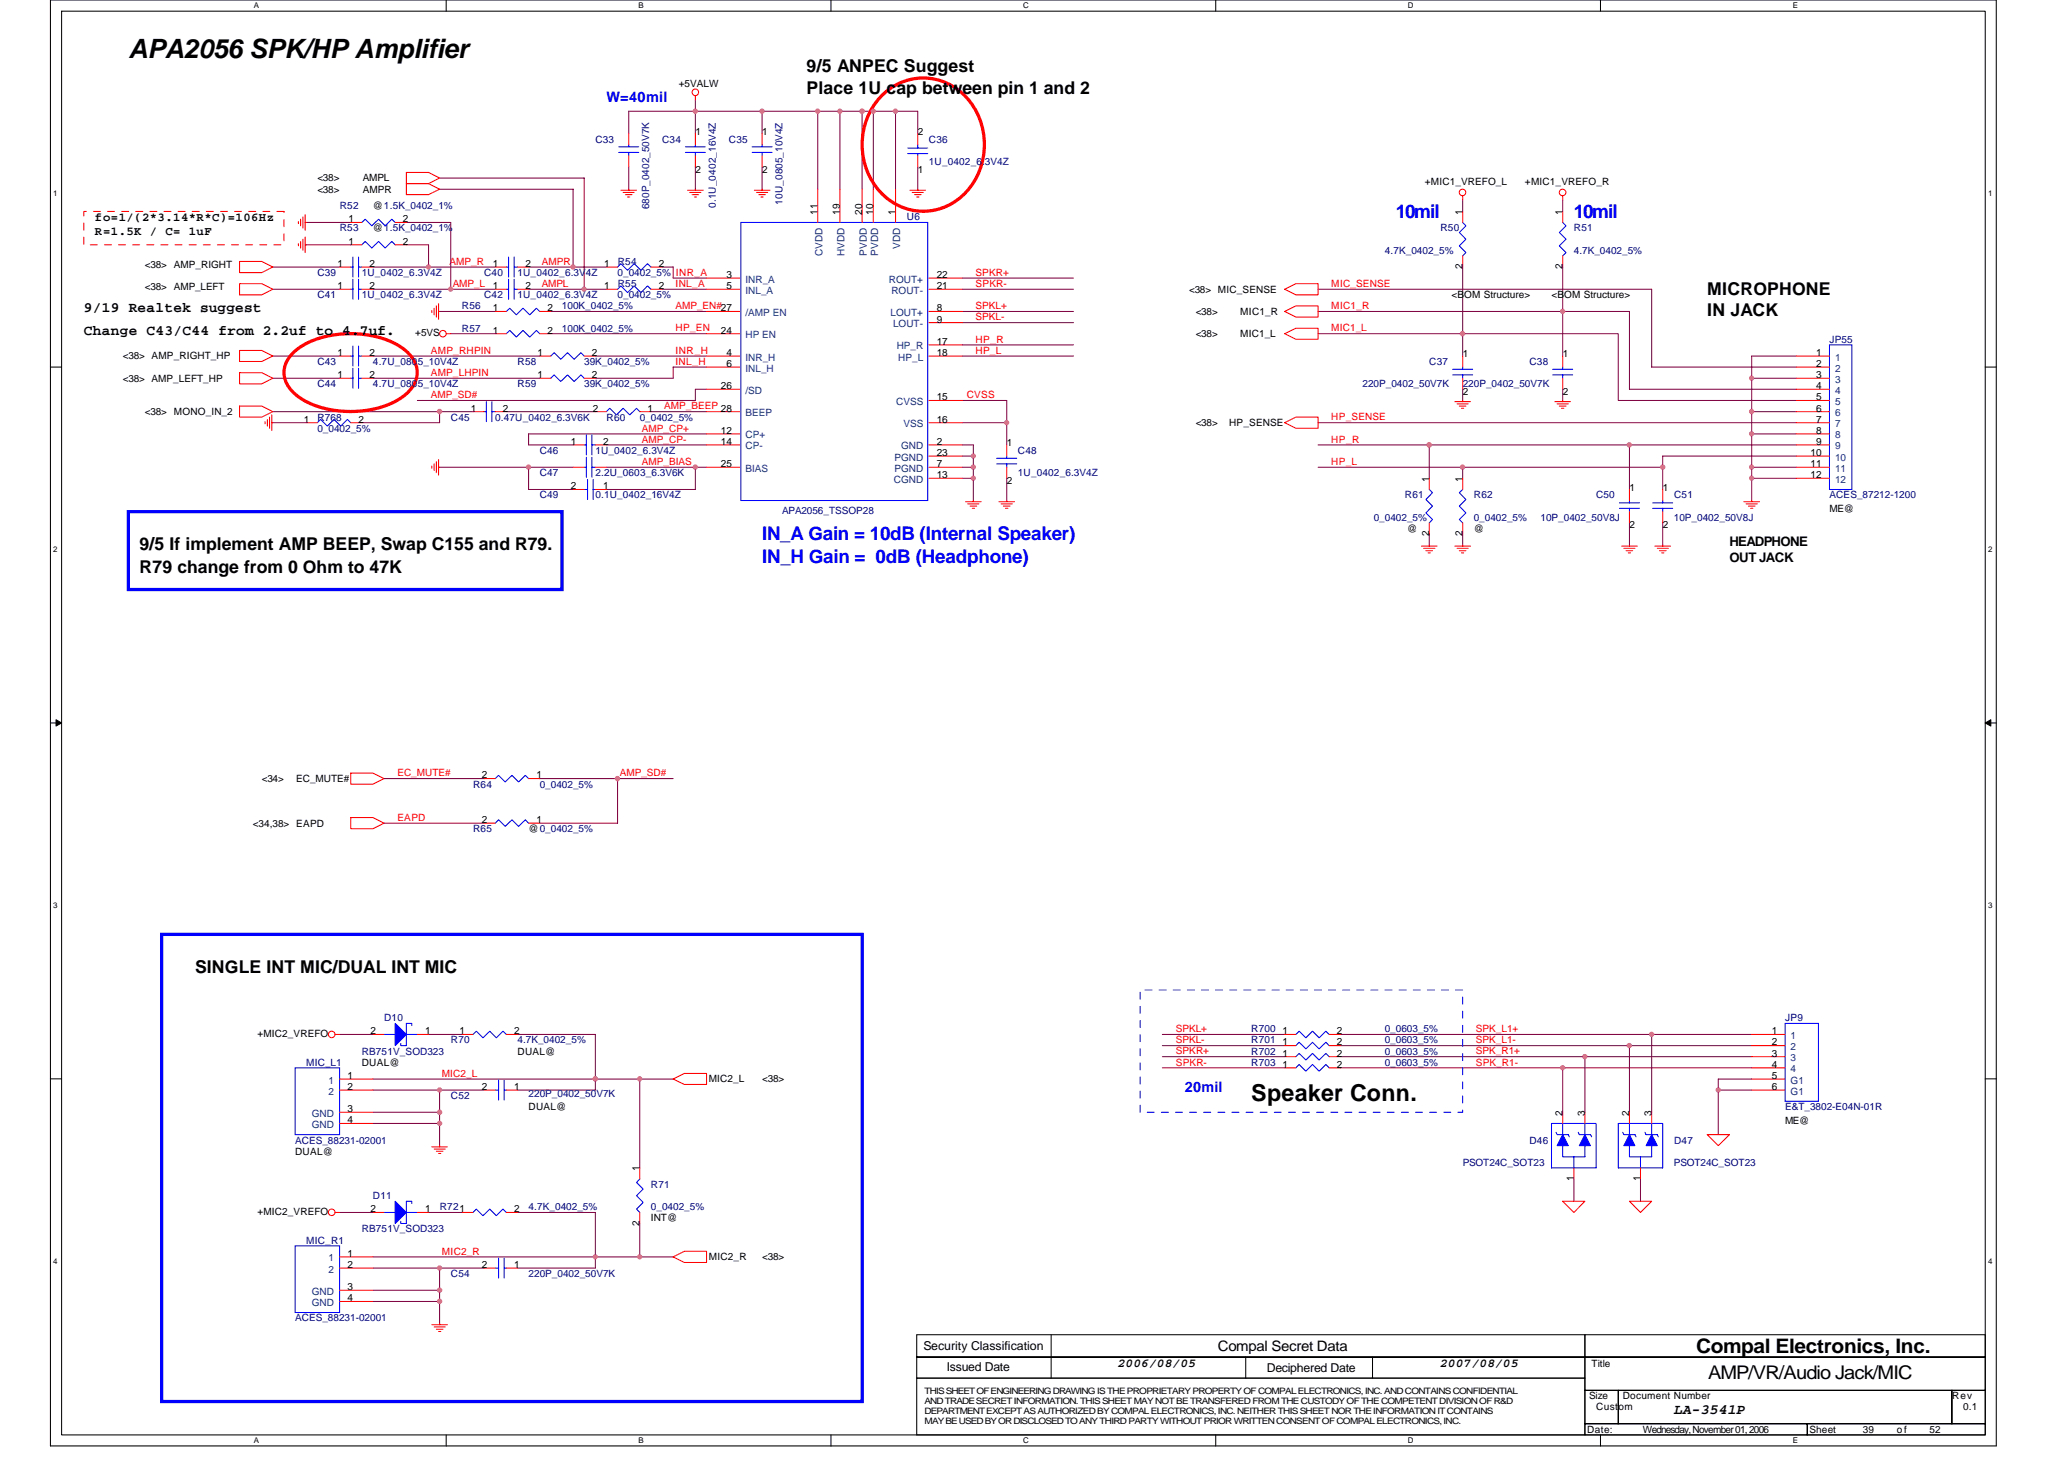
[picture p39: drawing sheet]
<svg xmlns="http://www.w3.org/2000/svg" width="297mm" height="210mm" viewBox="0 0 297 210" stroke-linecap="round" stroke-linejoin="round" font-family="sans-serif">
<defs><g id="words">
<text font-size="3.8" x="18.5" y="8.3">APA2056 SPK/HP Amplifier</text>
<text font-size="3.3" x="180.1" y="158.3">Speaker Conn.</text>
<text font-size="2.9" x="244.1" y="194.7">Compal Electronics, Inc.</text>
<g font-size="2.7" fill="#00f">
<text x="200.9" y="31.3">10mil</text>
<text x="226.5" y="31.3">10mil</text>
<text x="109.7" y="77.7">IN_A Gain = 10dB (Internal Speaker)</text>
<text x="109.7" y="81">IN_H Gain = 0dB (Headphone)</text>
</g>
<text font-size="2.7" x="245.8" y="198.5">AMP/VR/Audio Jack/MIC</text>
<g font-size="2.5">
<text x="116.1" y="10.4">9/5 ANPEC Suggest</text>
<text x="116.1" y="13.6">Place 1U cap between pin 1 and 2</text>
<text x="245.7" y="42.4">MICROPHONE</text>
<text x="245.7" y="45.4">IN JACK</text>
<text x="20.1" y="79.2">9/5 If implement AMP BEEP, Swap C155 and R79.</text>
<text x="20.1" y="82.4">R79 change from 0 Ohm to 47K</text>
<text x="28.1" y="140">SINGLE INT MIC/DUAL INT MIC</text>
</g>
<g font-size="2.1" fill="#00f">
<text x="87.3" y="14.7">W=40mil</text>
<text x="170.5" y="157.2">20mil</text>
</g>
<g font-size="2.1">
<text x="12.1" y="45">9/19 Realtek suggest</text>
<text x="12.1" y="48.2">Change C43/C44 from 2.2uf to 4.7uf.</text>
<text x="175.3" y="194.4">Compal Secret Data</text>
<text x="240.9" y="203.4">LA-3541P</text>
</g>
<g font-size="1.9">
<text x="248.9" y="78.6">HEADPHONE</text>
<text x="248.9" y="80.8">OUT JACK</text>
</g>
<g font-size="1.8">
<text x="13.7" y="31.8">fo=1/(2*3.14*R*C)=106Hz</text>
<text x="13.7" y="33.8">R=1.5K / C= 1uF</text>
<text x="132.9" y="194.2">Security Classification</text>
<text x="136.2" y="197.3">Issued Date</text>
<text x="160.9" y="196.7">2006/08/05</text>
<text x="182.3" y="197.4">Deciphered Date</text>
<text x="207.3" y="196.7">2007/08/05</text>
</g>
<g font-size="1.4">
<text x="97.7" y="12.5">+5VALW</text>
<text x="100.1" y="19.4">1</text>
<text x="109.7" y="19.4">1</text>
<text x="132.1" y="19.4">2</text>
<text x="45.7" y="27.7">&lt;38&gt;</text>
<text x="45.7" y="26.1">&lt;38&gt;</text>
<text x="52.2" y="27.7">AMPR</text>
<text x="52.2" y="26.1">AMPL</text>
<text x="100.1" y="24.8">2</text>
<text x="109.7" y="24.8">2</text>
<text x="132.1" y="24.8">1</text>
<text x="205.1" y="26.6">+MIC1_VREFO_L</text>
<text x="219.5" y="26.6">+MIC1_VREFO_R</text>
<text x="50.1" y="35.2">1</text>
<text x="50.1" y="32">1</text>
<text x="53.7" y="33.3">@1.5K_0402_1%</text>
<text x="53.7" y="30.1">@1.5K_0402_1%</text>
<text x="58" y="35.2">2</text>
<text x="58" y="32">2</text>
<text x="117.7" y="30.9" transform="rotate(-90 117.7 30.9)">11</text>
<text x="120.9" y="30.9" transform="rotate(-90 120.9 30.9)">19</text>
<text x="124.1" y="30.9" transform="rotate(-90 124.1 30.9)">20</text>
<text x="125.7" y="30.9" transform="rotate(-90 125.7 30.9)">10</text>
<text x="128.9" y="30.9" transform="rotate(-90 128.9 30.9)">1</text>
<text x="210.5" y="30.9" transform="rotate(-90 210.5 30.9)">1</text>
<text x="224.9" y="30.9" transform="rotate(-90 224.9 30.9)">1</text>
<text x="20.9" y="38.6">&lt;38&gt; AMP_RIGHT</text>
<text x="20.9" y="41.8">&lt;38&gt; AMP_LEFT</text>
<text x="48.6" y="41.6">1</text>
<text x="48.6" y="38.4">1</text>
<text x="53.2" y="41.6">2</text>
<text x="53.2" y="38.4">2</text>
<text x="70.9" y="38.4">1</text>
<text x="70.9" y="41.6">1</text>
<text x="75.6" y="38.4">2</text>
<text x="75.6" y="41.6">2</text>
<text x="86.9" y="38.4">1</text>
<text x="86.9" y="41.6">1</text>
<text x="94.8" y="38.4">2</text>
<text x="94.8" y="41.6">2</text>
<text x="104.6" y="40">3</text>
<text x="104.6" y="41.6">5</text>
<text x="134.8" y="41.6">21</text>
<text x="134.8" y="40">22</text>
<text x="210.5" y="38.7" transform="rotate(-90 210.5 38.7)">2</text>
<text x="224.9" y="38.7" transform="rotate(-90 224.9 38.7)">2</text>
<text x="70.9" y="44.8">1</text>
<text x="70.9" y="48">1</text>
<text x="78.8" y="44.8">2</text>
<text x="78.8" y="48">2</text>
<text x="103.8" y="48">24</text>
<text x="134.8" y="44.8">8</text>
<text x="134.8" y="46.4">9</text>
<text x="171.1" y="42.1">&lt;38&gt; MIC_SENSE</text>
<text x="172.1" y="45.3">&lt;38&gt;</text>
<text x="178.5" y="45.3">MIC1_R</text>
<text x="208.9" y="42.9">&lt;BOM Structure&gt;</text>
<text x="223.3" y="42.9">&lt;BOM Structure&gt;</text>
<text x="17.7" y="51.7">&lt;38&gt; AMP_RIGHT_HP</text>
<text x="48.6" y="51.2">1</text>
<text x="53.2" y="51.2">2</text>
<text x="59.8" y="48.3">+5VS</text>
<text x="77.3" y="51.2">1</text>
<text x="85.2" y="51.2">2</text>
<text x="104.6" y="51.2">4</text>
<text x="104.6" y="52.8">6</text>
<text x="134.8" y="51.2">18</text>
<text x="134.8" y="49.6">17</text>
<text x="172.1" y="48.5">&lt;38&gt;</text>
<text x="178.5" y="48.5">MIC1_L</text>
<text x="210.5" y="51.4">1</text>
<text x="224.9" y="51.4">1</text>
<text x="261.4" y="51.2">1</text>
<text x="261.4" y="52.8">2</text>
<text x="17.7" y="54.9">&lt;38&gt; AMP_LEFT_HP</text>
<text x="20.9" y="59.7">&lt;38&gt; MONO_IN_2</text>
<text x="48.6" y="54.4">1</text>
<text x="53.2" y="54.4">2</text>
<text x="67.8" y="59.2">1</text>
<text x="72.4" y="59.2">2</text>
<text x="77.3" y="54.4">1</text>
<text x="85.2" y="54.4">2</text>
<text x="85.3" y="59.2">2</text>
<text x="93.2" y="59.2">1</text>
<text x="103.8" y="56">26</text>
<text x="134.8" y="57.6">15</text>
<text x="210.5" y="56.8">2</text>
<text x="224.9" y="56.8">2</text>
<text x="261.4" y="54.4">3</text>
<text x="261.4" y="56">4</text>
<text x="261.4" y="57.6">5</text>
<text x="261.4" y="59.2">6</text>
<text x="43.7" y="60.8">1</text>
<text x="51.6" y="60.8">2</text>
<text x="82.1" y="64">1</text>
<text x="86.8" y="64">2</text>
<text x="103.8" y="62.4">12</text>
<text x="103.8" y="64">14</text>
<text x="134.8" y="60.8">16</text>
<text x="134.8" y="65.6">23</text>
<text x="134.8" y="64">2</text>
<text x="144.9" y="64.2">1</text>
<text x="172.1" y="61.3">&lt;38&gt;</text>
<text x="176.9" y="61.3">HP_SENSE</text>
<text x="260.6" y="65.6">10</text>
<text x="261.4" y="60.8">7</text>
<text x="261.4" y="62.4">8</text>
<text x="261.4" y="64">9</text>
<text x="82.1" y="70.4">2</text>
<text x="86.8" y="70.4">1</text>
<text x="103.8" y="67.2">25</text>
<text x="134.8" y="67.2">7</text>
<text x="134.8" y="68.8">13</text>
<text x="144.9" y="69.6">2</text>
<text x="205.7" y="69.3" transform="rotate(-90 205.7 69.3)">1</text>
<text x="210.5" y="69.3" transform="rotate(-90 210.5 69.3)">1</text>
<text x="234.5" y="70.6">1</text>
<text x="239.3" y="70.6">1</text>
<text x="260.6" y="67.2">11</text>
<text x="260.6" y="68.8">12</text>
<text x="202.5" y="76.5">@</text>
<text x="205.7" y="77.2" transform="rotate(-90 205.7 77.2)">2</text>
<text x="210.5" y="77.2" transform="rotate(-90 210.5 77.2)">2</text>
<text x="212.1" y="76.5">@</text>
<text x="234.5" y="76">2</text>
<text x="239.3" y="76">2</text>
<text x="263.3" y="73.6">ME@</text>
<text x="37.7" y="112.5">&lt;34&gt;</text>
<text x="42.6" y="112.5">EC_MUTE#</text>
<text x="69.3" y="112">2</text>
<text x="77.2" y="112">1</text>
<text x="36.4" y="118.9">&lt;34,38&gt; EAPD</text>
<text x="69.3" y="118.4">2</text>
<text x="76.1" y="119.7">@0_0402_5%</text>
<text x="77.2" y="118.4">1</text>
<text x="37" y="149.2">+MIC2_VREFO</text>
<text x="53.3" y="148.8">2</text>
<text x="61.2" y="148.8">1</text>
<text x="66.1" y="148.8">1</text>
<text x="74" y="148.8">2</text>
<text x="184.6" y="148.8">1</text>
<text x="192.4" y="148.8">2</text>
<text x="255" y="148.8">1</text>
<text x="50" y="155.2">1</text>
<text x="52.1" y="153.3">DUAL@</text>
<text x="74.5" y="151.7">DUAL@</text>
<text x="102" y="155.7">MIC2_L</text>
<text x="109.7" y="155.7">&lt;38&gt;</text>
<text x="184.6" y="153.6">1</text>
<text x="184.6" y="150.4">1</text>
<text x="184.6" y="152">1</text>
<text x="192.4" y="153.6">2</text>
<text x="192.4" y="150.4">2</text>
<text x="192.4" y="152">2</text>
<text x="255" y="150.4">2</text>
<text x="255" y="152">3</text>
<text x="255" y="153.6">4</text>
<text x="255" y="155.2">5</text>
<text x="50" y="156.8">2</text>
<text x="50" y="160">3</text>
<text x="50" y="161.6">4</text>
<text x="69.3" y="156.8">2</text>
<text x="74" y="156.8">1</text>
<text x="76.1" y="159.7">DUAL@</text>
<text x="224.9" y="160.5" transform="rotate(-90 224.9 160.5)">2</text>
<text x="228.1" y="160.5" transform="rotate(-90 228.1 160.5)">3</text>
<text x="234.5" y="160.5" transform="rotate(-90 234.5 160.5)">2</text>
<text x="237.7" y="160.5" transform="rotate(-90 237.7 160.5)">3</text>
<text x="255" y="156.8">6</text>
<text x="256.9" y="161.6">ME@</text>
<text x="42.5" y="166.1">DUAL@</text>
<text x="92.1" y="168.5" transform="rotate(-90 92.1 168.5)">1</text>
<text x="226.5" y="169.9" transform="rotate(-90 226.5 169.9)">1</text>
<text x="236.1" y="169.9" transform="rotate(-90 236.1 169.9)">1</text>
<text x="37" y="174.8">+MIC2_VREFO</text>
<text x="53.3" y="174.4">2</text>
<text x="61.2" y="174.4">1</text>
<text x="74" y="174.4">2</text>
<text x="92.1" y="176.4" transform="rotate(-90 92.1 176.4)">2</text>
<text x="93.7" y="175.7">INT@</text>
<text x="50" y="180.8">1</text>
<text x="50" y="182.4">2</text>
<text x="50" y="185.6">3</text>
<text x="69.3" y="182.4">2</text>
<text x="74" y="182.4">1</text>
<text x="102" y="181.3">MIC2_R</text>
<text x="109.7" y="181.3">&lt;38&gt;</text>
<text x="50" y="187.2">4</text>
<text x="229.1" y="196.7">Title</text>
<text x="228.7" y="201.3">Size</text>
<text x="229.7" y="202.9">Custom</text>
<text x="233.5" y="201.3">Document Number</text>
<text x="281" y="201.3">Rev</text>
<text x="282.5" y="202.9">0.1</text>
<text x="228.4" y="206.1">Date:</text>
<text x="236.4" y="206.1">Wednesday, November 01,2006</text>
<text x="260.4" y="206.1">Sheet</text>
<text x="268.1" y="206.1">39</text>
<text x="273" y="206.1">of</text>
<text x="277.7" y="206.1">52</text>
</g>
<g font-size="1.4" fill="#000080">
<text x="85.7" y="20.5">C33</text>
<text x="95.3" y="20.5">C34</text>
<text x="104.9" y="20.5">C35</text>
<text x="133.7" y="20.5">C36</text>
<text x="133.7" y="23.7">1U_0402_6.3V4Z</text>
<text x="103" y="29.9" transform="rotate(-90 103 29.9)">0.1U_0402_16V4Z</text>
<text x="112.6" y="29.4" transform="rotate(-90 112.6 29.4)">10U_0805_10V4Z</text>
<text x="48.9" y="33.3">R53</text>
<text x="48.9" y="30.1">R52</text>
<text x="93.4" y="30.1" transform="rotate(-90 93.4 30.1)">680P_0402_50V7K</text>
<text x="130.5" y="31.7">U6</text>
<text x="207.3" y="33.3">R50</text>
<text x="226.5" y="33.3">R51</text>
<text x="45.7" y="39.7">C39</text>
<text x="52.1" y="39.7">1U_0402_6.3V4Z</text>
<text x="69.7" y="39.7">C40</text>
<text x="74.5" y="39.7">1U_0402_6.3V4Z</text>
<text x="88.9" y="39.7">0_0402_5% INR_A</text>
<text x="88.9" y="38.1">R54</text>
<text x="88.9" y="41.3">R55</text>
<text x="199.3" y="36.5">4.7K_0402_5%</text>
<text x="226.5" y="36.5">4.7K_0402_5%</text>
<text x="45.7" y="42.9">C41</text>
<text x="52.1" y="42.9">1U_0402_6.3V4Z</text>
<text x="66.5" y="44.5">R56</text>
<text x="66.5" y="47.7">R57</text>
<text x="69.7" y="42.9">C42</text>
<text x="74.5" y="42.9">1U_0402_6.3V4Z</text>
<text x="80.9" y="44.5">100K_0402_5%</text>
<text x="80.9" y="47.7">100K_0402_5%</text>
<text x="88.9" y="42.9">0_0402_5%</text>
<text x="45.7" y="52.5">C43</text>
<text x="53.7" y="52.5">4.7U_0805_10V4Z</text>
<text x="74.5" y="52.5">R58</text>
<text x="84.1" y="52.5">39K_0402_5%</text>
<text x="205.7" y="52.5">C37</text>
<text x="220.1" y="52.5">C38</text>
<text x="263.3" y="49.3">JP55</text>
<text x="45.7" y="55.7">C44</text>
<text x="53.7" y="55.7">4.7U_0805_10V4Z</text>
<text x="74.5" y="55.7">R59</text>
<text x="84.1" y="55.7">39K_0402_5%</text>
<text x="196.1" y="55.7">220P_0402_50V7K</text>
<text x="210.5" y="55.7">220P_0402_50V7K</text>
<text x="45.7" y="60.5">R768</text>
<text x="45.7" y="62.1">0_0402_5%</text>
<text x="64.9" y="60.5">C45</text>
<text x="71.3" y="60.5">0.47U_0402_6.3V6K</text>
<text x="77.7" y="65.3">C46</text>
<text x="85.7" y="65.3">1U_0402_6.3V4Z</text>
<text x="87.3" y="60.5">R60</text>
<text x="92.1" y="60.5">0_0402_5%</text>
<text x="146.5" y="65.3">C48</text>
<text x="77.7" y="68.5">C47</text>
<text x="77.7" y="71.7">C49</text>
<text x="85.7" y="68.5">2.2U_0603_6.3V6K</text>
<text x="85.7" y="71.7">0.1U_0402_16V4Z</text>
<text x="146.5" y="68.5">1U_0402_6.3V4Z</text>
<text x="202.2" y="71.7">R61</text>
<text x="212.1" y="71.7">R62</text>
<text x="229.7" y="71.7">C50</text>
<text x="240.9" y="71.7">C51</text>
<text x="263.3" y="71.7">ACES_87212-1200</text>
<text x="112.6" y="74">APA2056_TSSOP28</text>
<text x="197.7" y="74.9">0_0402_5%</text>
<text x="212.1" y="74.9">0_0402_5%</text>
<text x="221.7" y="74.9">10P_0402_50V8J</text>
<text x="240.9" y="74.9">10P_0402_50V8J</text>
<text x="68.1" y="113.3">R64</text>
<text x="77.7" y="113.3">0_0402_5%</text>
<text x="68.1" y="119.7">R65</text>
<text x="55.3" y="146.9">D10</text>
<text x="180.1" y="148.5">R700</text>
<text x="199.3" y="148.5">0_0603_5%</text>
<text x="256.9" y="146.9">JP9</text>
<text x="44.1" y="153.3">MIC_L1</text>
<text x="52.1" y="151.7">RB751V_SOD323</text>
<text x="64.9" y="150.1">R70</text>
<text x="74.5" y="150.1">4.7K_0402_5%</text>
<text x="180.1" y="153.3">R703</text>
<text x="180.1" y="150.1">R701</text>
<text x="180.1" y="151.7">R702</text>
<text x="199.3" y="153.3">0_0603_5%</text>
<text x="199.3" y="150.1">0_0603_5%</text>
<text x="199.3" y="151.7">0_0603_5%</text>
<text x="64.9" y="158.1">C52</text>
<text x="76.1" y="157.8">220P_0402_50V7K</text>
<text x="256.9" y="159.7">E&amp;T_3802-E04N-01R</text>
<text x="42.5" y="164.5">ACES_88231-02001</text>
<text x="210.5" y="167.7">PSOT24C_SOT23</text>
<text x="220.1" y="164.5">D46</text>
<text x="240.9" y="167.7">PSOT24C_SOT23</text>
<text x="240.9" y="164.5">D47</text>
<text x="53.7" y="172.5">D11</text>
<text x="93.7" y="170.9">R71</text>
<text x="44.1" y="178.9">MIC_R1</text>
<text x="52.1" y="177.3">RB751V_SOD323</text>
<text x="63.3" y="174.1">R721</text>
<text x="76.1" y="174.1">4.7K_0402_5%</text>
<text x="93.7" y="174.1">0_0402_5%</text>
<text x="64.9" y="183.7">C54</text>
<text x="76.1" y="183.7">220P_0402_50V7K</text>
<text x="42.5" y="190.1">ACES_88231-02001</text>
</g>
<g font-size="1.4" fill="#004080">
<text x="129.6" y="35.8" transform="rotate(-90 129.6 35.8)">VDD</text>
<text x="107.3" y="40.7">INR_A</text>
<text x="118.4" y="36.9" transform="rotate(-90 118.4 36.9)">CVDD</text>
<text x="121.6" y="36.9" transform="rotate(-90 121.6 36.9)">HVDD</text>
<text x="124.8" y="36.8" transform="rotate(-90 124.8 36.8)">PVDD</text>
<text x="126.4" y="36.8" transform="rotate(-90 126.4 36.8)">PVDD</text>
<text x="127.9" y="40.7">ROUT+</text>
<text x="107.3" y="45.5">/AMP EN</text>
<text x="107.3" y="42.3">INL_A</text>
<text x="128.2" y="45.5">LOUT+</text>
<text x="128.3" y="42.3">ROUT-</text>
<text x="128.5" y="47.1">LOUT-</text>
<text x="107.3" y="48.7">HP EN</text>
<text x="107.3" y="51.9">INR_H</text>
<text x="107.3" y="53.5">INL_H</text>
<text x="129" y="50.3">HP_R</text>
<text x="129.3" y="51.9">HP_L</text>
<text x="264.1" y="51.9">1</text>
<text x="264.1" y="53.5">2</text>
<text x="107.3" y="59.9">BEEP</text>
<text x="107.3" y="56.7">/SD</text>
<text x="129" y="58.3">CVSS</text>
<text x="264.1" y="55.1">3</text>
<text x="264.1" y="56.7">4</text>
<text x="264.1" y="58.3">5</text>
<text x="264.1" y="59.9">6</text>
<text x="107.3" y="63.1">CP+</text>
<text x="107.3" y="64.7">CP-</text>
<text x="129.7" y="64.7">GND</text>
<text x="130" y="61.5">VSS</text>
<text x="264.1" y="61.5">7</text>
<text x="264.1" y="63.1">8</text>
<text x="264.1" y="64.7">9</text>
<text x="107.3" y="67.9">BIAS</text>
<text x="128.6" y="69.5">CGND</text>
<text x="128.7" y="66.3">PGND</text>
<text x="128.7" y="67.9">PGND</text>
<text x="264.1" y="66.3">10</text>
<text x="264.1" y="67.9">11</text>
<text x="264.1" y="69.5">12</text>
<text x="257.7" y="149.5">1</text>
<text x="47.3" y="155.9">1</text>
<text x="257.7" y="151.1">2</text>
<text x="257.7" y="152.7">3</text>
<text x="257.7" y="154.3">4</text>
<text x="257.7" y="155.9">G1</text>
<text x="44.9" y="160.7">GND</text>
<text x="47.3" y="157.5">2</text>
<text x="257.7" y="157.5">G1</text>
<text x="44.9" y="162.3">GND</text>
<text x="47.3" y="181.5">1</text>
<text x="47.3" y="183.1">2</text>
<text x="44.9" y="186.3">GND</text>
<text x="44.9" y="187.9">GND</text>
</g>
<g font-size="1.4" fill="#f00">
<text x="64.7" y="38.1">AMP_R</text>
<text x="65.2" y="41.3">AMP_L</text>
<text x="78" y="41.3">AMPL</text>
<text x="78" y="38.1">AMPR</text>
<text x="97.2" y="41.3">INL_A</text>
<text x="140.4" y="39.7">SPKR+</text>
<text x="140.4" y="41.3">SPKR-</text>
<text x="191.6" y="41.3">MIC_SENSE</text>
<text x="97.2" y="44.5">AMP_EN#27</text>
<text x="97.2" y="47.7">HP_EN</text>
<text x="140.4" y="44.5">SPKL+</text>
<text x="140.4" y="46.1">SPKL-</text>
<text x="191.6" y="44.5">MIC1_R</text>
<text x="191.6" y="47.7">MIC1_L</text>
<text x="62" y="50.9">AMP_RHPIN</text>
<text x="97.2" y="52.5">INL_H</text>
<text x="97.2" y="50.9">INR_H</text>
<text x="140.4" y="50.9">HP_L</text>
<text x="140.4" y="49.3">HP_R</text>
<text x="62" y="57.3">AMP_SD#</text>
<text x="62" y="54.1">AMP_LHPIN</text>
<text x="95.6" y="58.9">AMP_BEEP 28</text>
<text x="139.1" y="57.3">CVSS</text>
<text x="92.4" y="62.1">AMP_CP+</text>
<text x="92.4" y="63.7">AMP_CP-</text>
<text x="191.6" y="63.7">HP_R</text>
<text x="191.6" y="60.5">HP_SENSE</text>
<text x="92.4" y="66.9">AMP_BIAS</text>
<text x="191.6" y="66.9">HP_L</text>
<text x="57.2" y="111.7">EC_MUTE#</text>
<text x="89.2" y="111.7">AMP_SD#</text>
<text x="57.2" y="118.1">EAPD</text>
<text x="169.2" y="148.5">SPKL+</text>
<text x="212.4" y="148.5">SPK_L1+</text>
<text x="63.6" y="154.9">MIC2_L</text>
<text x="169.2" y="153.3">SPKR-</text>
<text x="169.2" y="151.7">SPKR+</text>
<text x="169.2" y="150.1">SPKL-</text>
<text x="212.4" y="153.3">SPK_R1-</text>
<text x="212.4" y="151.7">SPK_R1+</text>
<text x="212.4" y="150.1">SPK_L1-</text>
<text x="63.6" y="180.5">MIC2_R</text>
</g>
<g font-size="1.3">
<text x="133.1" y="200.5">THIS SHEET OF ENGINEERING DRAWING IS THE PROPRIETARY PROPERTY OF COMPAL ELECTRONICS, INC. AND CONTAINS CONFIDENTIAL</text>
<text x="133.1" y="202">AND TRADE SECRET INFORMATION. THIS SHEET MAY NOT BE TRANSFERED FROM THE CUSTODY OF THE COMPETENT DIVISION OF R&amp;D</text>
<text x="133.1" y="203.5">DEPARTMENT EXCEPT AS AUTHORIZED BY COMPAL ELECTRONICS, INC. NEITHER THIS SHEET NOR THE INFORMATION IT CONTAINS</text>
<text x="133.1" y="204.9">MAY BE USED BY OR DISCLOSED TO ANY THIRD PARTY WITHOUT PRIOR WRITTEN CONSENT OF COMPAL ELECTRONICS, INC.</text>
</g>
<g font-size="1.1">
<text x="36.5" y="1.2">A</text>
<text x="91.9" y="1.2">B</text>
<text x="147.3" y="1.2">C</text>
<text x="202.6" y="1.2">D</text>
<text x="258" y="1.2">E</text>
<text x="7.7" y="28.2">1</text>
<text x="286.1" y="28.2">1</text>
<text x="7.7" y="79.4">2</text>
<text x="286.1" y="79.4">2</text>
<text x="7.7" y="130.6">3</text>
<text x="286.1" y="130.6">3</text>
<text x="7.7" y="181.8">4</text>
<text x="286.1" y="181.8">4</text>
<text x="36.5" y="207.6">A</text>
<text x="91.9" y="207.6">B</text>
<text x="147.3" y="207.6">C</text>
<text x="202.6" y="207.6">D</text>
<text x="258" y="207.6">E</text>
</g>
</g></defs>
<path d="M7.3 0h280v208h-280zM8.9 1.6h276.8v204.8h-276.8z" fill="none" stroke="#000" stroke-width=".15"/>
<g fill="#fff">
<path d="M36.5 .2h.8v1.2h-.8z"/>
<path d="M36.5 206.6h.8v1.3h-.8z"/>
</g>
<path d="M64.2 0v1.6M64.2 206.4v1.6" fill="none" stroke="#000" stroke-width=".15"/>
<g fill="#fff">
<path d="M91.9 .2h.7v1.2h-.7z"/>
<path d="M91.9 206.6h.7v1.3h-.7z"/>
</g>
<path d="M119.6 0v1.6M119.6 206.4v1.6" fill="none" stroke="#000" stroke-width=".15"/>
<g fill="#fff">
<path d="M147.3 .2h.8v1.2h-.8z"/>
<path d="M147.3 206.6h.8v1.3h-.8z"/>
</g>
<path d="M175 0v1.6M175 206.4v1.6" fill="none" stroke="#000" stroke-width=".15"/>
<g fill="#fff">
<path d="M202.6 .2h.8v1.2h-.8z"/>
<path d="M202.6 206.6h.8v1.3h-.8z"/>
</g>
<path d="M230.3 0v1.6M230.3 206.4v1.6" fill="none" stroke="#000" stroke-width=".15"/>
<g fill="#fff">
<path d="M258 .2h.7v1.2h-.7z"/>
<path d="M258 206.6h.7v1.3h-.7z"/>
<path d="M7.7 27.2h.6v1.3h-.6z"/>
<path d="M286.1 27.2h.6v1.3h-.6z"/>
<path d="M7.7 78.4h.6v1.3h-.6z"/>
<path d="M286.1 78.4h.6v1.3h-.6z"/>
</g>
<path d="M7.3 52.8h1.6M285.7 52.8h1.6" fill="none" stroke="#000" stroke-width=".15"/>
<g fill="#fff">
<path d="M7.7 129.6h.6v1.3h-.6z"/>
<path d="M286.1 129.6h.6v1.3h-.6z"/>
</g>
<path d="M7.3 104h1.6M285.7 104h1.6" fill="none" stroke="#000" stroke-width=".15"/>
<path d="M8.1 103.5l.8 .5-.8 .5zM285.7 104l.8-.5v1z" fill="#000" stroke="#000" stroke-width=".14"/>
<g fill="#fff">
<path d="M7.7 180.8h.6v1.3h-.6z"/>
<path d="M286.1 180.8h.6v1.3h-.6z"/>
</g>
<g fill="none" stroke="#000" stroke-width=".15">
<path d="M7.3 155.2h1.6M285.7 155.2h1.6M131.9 192h96.2v3.2h-96.2zM131.9 195.2h96.2v3.1h-96.2zM131.9 198.3h96.2v8.1h-96.2zM151.3 192v6.3M179.3 195.2v3.1M197.5 195.2v3.1M228.1 192h57.6v3.2h-57.6zM228.1 195.2h57.6v4.8h-57.6zM228.1 200h4.8v4.8h-4.8zM228.1 204.8h32v1.6h-32z"/>
<path d="M232.9 200h48v4.8h-48zM260.1 204.8h25.6v1.6h-25.6zM280.9 200h4.8v4.8h-4.8z"/>
</g>
<g fill="none" stroke="#800040" stroke-width=".15">
<path d="M90.5 19.2v-3.2h41.6v3.2M100.1 14.4v4.8M109.7 16v3.2M117.7 16v11.2M120.9 16v11.2M124.1 16v11.2M125.7 16v11.2M128.9 16v11.2M39.3 38.4h9.6M44.1 35.2h6.4M44.1 32h6.4M53.7 38.4h17.6"/>
<path d="M58.5 35.2h3.2v3.2M58.5 32h6.4v9.6M63.3 27.2h19.2v11.2M63.3 25.6h20.8v16M76.1 38.4h11.2M90.5 24v3.2M95.3 38.4h1.6v1.6h4.8M100.1 24v3.2M109.7 24v3.2M132.1 24v3.2M210.5 28.8v1.6M210.5 38.4v12.8"/>
<path d="M224.9 28.8v1.6M224.9 38.4v12.8M39.3 41.6h9.6M39.3 59.2h28.8M39.3 54.4h9.6M39.3 51.2h9.6M53.7 41.6h17.6M53.7 54.4h24M53.7 51.2h24M63.3 44.8h8M63.3 59.2v1.6h-11.2M64.9 48h6.4"/>
<path d="M72.9 59.2h12.8M76.1 41.6h11.2M79.3 44.8h22.4M79.3 48h22.4M85.7 51.2h16M93.7 59.2h8M95.3 41.6h6.4M101.7 56h-1.6v1.6h-40M101.7 52.8h-4.8v1.6h-11.2M138.5 41.6h16M138.5 44.8h16M138.5 51.2h16"/>
<path d="M138.5 40h16M138.5 46.4h16M138.5 57.6h6.4v6.4M138.5 49.6h16M189.7 48h43.2v9.6h25.6M189.7 44.8h44.8v11.2h24M189.7 41.6h48v11.2h20.8M210.5 56v1.6M224.9 56v1.6M252.1 59.2h6.4M252.1 54.4h6.4M258.5 51.2h-6.4v20.8"/>
<path d="M39.3 60.8h4.8M63.3 67.2h19.2M76.1 67.2v3.2h6.4M87.3 67.2h12.8v3.2h-12.8M87.3 64h14.4M100.1 67.2h1.6M101.7 62.4h-25.6v1.6h6.4M138.5 67.2h1.6M138.5 64h1.6v8M138.5 60.8h6.4M138.5 65.6h1.6M138.5 68.8h1.6"/>
<path d="M144.9 68.8v3.2M189.7 64h16v4.8M189.7 67.2h49.6M189.7 60.8h68.8M205.7 64h52.8M205.7 76.8v1.6M210.5 67.2v1.6M210.5 76.8v1.6M234.5 64v6.4M234.5 75.2v3.2M239.3 75.2v3.2M252.1 62.4h6.4"/>
<path d="M252.1 67.2h6.4M252.1 68.8h6.4M258.5 65.6h-19.2v4.8M55.3 112h14.4M55.3 118.4h14.4M77.7 112h19.2M88.9 112v6.4h-11.2M48.9 148.8h4.8M53.7 155.2h38.4v12.8M53.7 156.8h16M61.7 148.8h4.8M63.3 156.8v8"/>
<path d="M74.5 148.8h11.2v8h-11.2M92.1 155.2h4.8M167.3 148.8h17.6M167.3 150.4h17.6M167.3 152h17.6M167.3 153.6h17.6M192.9 153.6h32v6.4M192.9 152h35.2v8M192.9 150.4h41.6v9.6M192.9 148.8h44.8v11.2M224.9 153.6h27.2M228.1 152h24"/>
<path d="M234.5 150.4h17.6M237.7 148.8h14.4M247.3 156.8h4.8M252.1 155.2h-4.8v8M48.9 174.4h4.8M53.7 161.6h9.6M53.7 160h9.6M61.7 174.4h4.8M74.5 174.4h11.2v8h-11.2M92.1 176v4.8M226.5 169.6v3.2M236.1 169.6v3.2"/>
<path d="M53.7 180.8h43.2M53.7 182.4h16M53.7 187.2h9.6M53.7 185.6h9.6M63.3 182.4v8"/>
</g>
<g fill="none" stroke="#f00" stroke-width=".15">
<path d="M90.5 19.2v1.6M100.1 13.8v.6M100.1 19.2v1.6M109.7 19.2v1.6M132.1 19.2v1.6M34.5 37.6h3.2l1.6 .8-1.6 .8h-3.2zM42.9 31.9v.3M42.9 35.1v.3M43.3 31.5v1M43.3 34.7v1M43.6 31.2v1.6M43.6 34.4v1.6"/>
<path d="M43.9 30.9v2.2M43.9 34.1v2.2M43.9 35.2h.2M43.9 32h.2M48.9 38.4h1.6M50.5 35.2h1.6M50.5 32h1.6M52.1 38.4h1.6M56.9 35.2h1.6M56.9 32h1.6M58.5 26.4h3.2l1.6 .8-1.6 .8h-3.2zM58.5 24.8h3.2l1.6 .8-1.6 .8h-3.2z"/>
<path d="M71.3 38.4h1.6M74.5 38.4h1.6M87.3 38.4h1.6M89.4 27.4h2.2M89.7 27.7h1.6M90 28h.9M90.3 28.3h.3M90.5 22.4v1.6M90.5 27.2v.2M93.7 38.4h1.6M99 27.4h2.2M99.3 27.7h1.6"/>
<path d="M99.6 28h1M99.9 28.3h.3M100.1 22.4v1.6M100.1 27.2v.2M108.6 27.4h2.2M108.9 27.7h1.6M109.2 28h.9M109.5 28.3h.3M109.7 22.4v1.6M109.7 27.2v.2M117.7 27.2v4.8M120.9 27.2v4.8"/>
<path d="M124.1 27.2v4.8M125.7 27.2v4.8M128.9 27.2v4.8M131 27.4h2.2M131.3 27.7h1.6M131.6 28h1M131.9 28.3h.3M132.1 22.4v1.6M132.1 27.2v.2M210.5 28.2v.6M210.5 30.4v1.6M210.5 36.8v1.6"/>
<path d="M224.9 28.2v.6M224.9 30.4v1.6M224.9 36.8v1.6M34.5 40.8h3.2l1.6 .8-1.6 .8h-3.2zM34.5 53.6h3.2l1.6 .8-1.6 .8h-3.2zM34.5 50.4h3.2l1.6 .8-1.6 .8h-3.2zM34.5 58.4h3.2l1.6 .8-1.6 .8h-3.2zM39.1 59.7v2.2M48.9 41.6h1.6M48.9 51.2h1.6M48.9 54.4h1.6M52.1 41.6h1.6"/>
<path d="M52.1 51.2h1.6M52.1 54.4h1.6M62.1 44.7v.3M62.5 44.3v1M62.8 44v1.6M63.1 43.7v2.2M63.1 44.8h.2M64.2 48h.7M68.1 59.2h1.6M71.3 48h1.6M71.3 44.8h1.6M71.3 59.2h1.6"/>
<path d="M71.3 41.6h1.6M74.5 41.6h1.6M77.7 48h1.6M77.7 44.8h1.6M77.7 51.2h1.6M77.7 54.4h1.6M84.1 51.2h1.6M84.1 54.4h1.6M85.7 59.2h1.6M87.3 41.6h1.6M92.1 59.2h1.6M93.7 41.6h1.6"/>
<path d="M101.7 48h4.8M101.7 44.8h4.8M101.7 59.2h4.8M101.7 41.6h4.8M101.7 51.2h4.8M101.7 52.8h4.8M101.7 56h4.8M101.7 40h4.8M133.7 44.8h4.8M133.7 41.6h4.8M133.7 51.2h4.8M133.7 57.6h4.8"/>
<path d="M133.7 40h4.8M133.7 46.4h4.8M133.7 49.6h4.8M184.9 44.8l1.6-.8h3.2v1.6h-3.2zM184.9 48l1.6-.8h3.2v1.6h-3.2zM184.9 41.6l1.6-.8h3.2v1.6h-3.2zM209.4 57.8h2.2M209.7 58.1h1.6M210 58.4h1M210.3 58.7h.3M210.5 51.2v1.6M210.5 54.4v1.6"/>
<path d="M210.5 57.6v.2M223.8 57.8h2.2M224.1 58.1h1.6M224.4 58.4h1M224.7 58.7h.4M224.9 51.2v1.6M224.9 54.4v1.6M224.9 57.6v.2M258.5 59.2h4.8M258.5 51.2h4.8M258.5 52.8h4.8M258.5 54.4h4.8"/>
<path d="M258.5 56h4.8M258.5 57.6h4.8M38.1 60.7v.3M38.5 60.3v1M38.8 60v1.6M39.1 60.8h.2M44.1 60.8h1.6M50.5 60.8h1.6M62.1 67.1v.3M62.5 66.7v1M62.8 66.4v1.6M63.1 66.1v2.2"/>
<path d="M63.1 67.2h.2M82.5 67.2h1.6M82.5 64h1.6M82.5 70.4h1.6M85.7 67.2h1.6M85.7 64h1.6M85.7 70.4h1.6M101.7 67.2h4.8M101.7 64h4.8M101.7 62.4h4.8M133.7 67.2h4.8M133.7 60.8h4.8"/>
<path d="M133.7 64h4.8M133.7 65.6h4.8M133.7 68.8h4.8M139 72.2h2.2M139.3 72.5h1.6M139.6 72.8h1M139.9 73.1h.3M140.1 72v.2M143.8 72.2h2.2M144.1 72.5h1.6M144.4 72.8h1M144.7 73.1h.4"/>
<path d="M144.9 64v1.6M144.9 67.2v1.6M144.9 72v.2M184.9 60.8l1.6-.8h3.2v1.6h-3.2zM204.6 78.6h2.2M204.9 78.9h1.6M205.2 79.2h1M205.5 79.5h.3M205.7 68.8v1.6M205.7 75.2v1.6M205.7 78.4v.2M209.4 78.6h2.2"/>
<path d="M209.7 78.9h1.6M210 79.2h1M210.3 79.5h.3M210.5 68.8v1.6M210.5 75.2v1.6M210.5 78.4v.2M233.4 78.6h2.2M233.7 78.9h1.6M234 79.2h1M234.3 79.5h.4M234.5 70.4v1.6M234.5 73.6v1.6"/>
<path d="M234.5 78.4v.2M238.2 78.6h2.2M238.5 78.9h1.6M238.8 79.2h1M239.1 79.5h.4M239.3 70.4v1.6M239.3 73.6v1.6M239.3 78.4v.2M251 72.2h2.2M251.3 72.5h1.6M251.6 72.8h1M251.9 73.1h.4"/>
<path d="M252.1 72v.2M258.5 67.2h4.8M258.5 60.8h4.8M258.5 64h4.8M258.5 62.4h4.8M258.5 65.6h4.8M258.5 68.8h4.8M50.5 111.2h3.2l1.6 .8-1.6 .8h-3.2zM50.5 117.6h3.2l1.6 .8-1.6 .8h-3.2zM69.7 118.4h1.6M69.7 112h1.6M76.1 118.4h1.6"/>
<path d="M76.1 112h1.6M48.2 148.8h.7M48.9 156.8h4.8M48.9 155.2h4.8M53.7 148.8h1.6M60.1 148.8h1.6M66.5 148.8h1.6M69.7 156.8h1.6M72.9 148.8h1.6M72.9 156.8h1.6M96.9 155.2l1.6-.8h3.2v1.6h-3.2zM184.9 148.8h1.6"/>
<path d="M184.9 150.4h1.6M184.9 152h1.6M184.9 153.6h1.6M191.3 148.8h1.6M191.3 150.4h1.6M191.3 152h1.6M191.3 153.6h1.6M252.1 148.8h4.8M252.1 156.8h4.8M252.1 155.2h4.8M252.1 150.4h4.8M252.1 152h4.8"/>
<path d="M252.1 153.6h4.8M48.2 174.4h.7M48.9 160h4.8M48.9 161.6h4.8M53.7 174.4h1.6M60.1 174.4h1.6M62.1 165h2.3M62.5 165.3h1.6M62.8 165.6h1M63.1 165.9h.3M63.3 164.8v.2M66.5 174.4h1.6"/>
<path d="M72.9 174.4h1.6M92.1 168v1.6M92.1 174.4v1.6M224.9 172.8h3.2l-1.6 1.6zM224.9 160v1.6M226.5 168v1.6M228.1 160v1.6M234.5 172.8h3.2l-1.6 1.6zM234.5 160v1.6M236.1 168v1.6M237.7 160v1.6M245.7 163.2h3.2l-1.6 1.6z"/>
<path d="M48.9 182.4h4.8M48.9 180.8h4.8M48.9 185.6h4.8M48.9 187.2h4.8M62.1 190.6h2.3M62.5 190.9h1.6M62.8 191.2h1M63.1 191.6h.3M63.3 190.4v.2M69.7 182.4h1.6M72.9 182.4h1.6M96.9 180.8l1.6-.8h3.2v1.6h-3.2z"/>
<circle cx="100.1" cy="13.3" r=".47"/>
<circle cx="210.5" cy="27.7" r=".47"/>
<circle cx="224.9" cy="27.7" r=".47"/>
<circle cx="63.7" cy="48" r=".47"/>
<circle cx="47.7" cy="148.8" r=".47"/>
<circle cx="47.7" cy="174.4" r=".47"/>
</g>
<path d="M12.1 30.4h28.8v4.8h-28.8z" fill="none" stroke="#f00" stroke-width=".14" stroke-dasharray="1 1 1 1 1 1 1 1"/>
<path d="M126.7 14a8.4 8.4 0 0 1 13.8 2 10 10 0 0 1-4.2 13.6 8.5 8.5 0 0 1-11.5-5.1 10.3 10.3 0 0 1 1.9-10.5zM42.4 50.5a13 13 0 0 1 9.5-2.4 11.6 11.6 0 0 1 6.6 2.4 3.8 3.8 0 0 1 0 6.1 13 13 0 0 1-9.5 2.5 11.5 11.5 0 0 1-6.6-2.5 3.8 3.8 0 0 1 0-6.1z" fill="none" stroke="#f00" stroke-width=".47"/>
<path d="M18.5 73.6h62.4v11.2h-62.4zM23.3 134.4h100.8v67.2h-100.8z" fill="none" stroke="#00f" stroke-width=".47"/>
<path d="M164.1 142.4h46.4v17.6h-46.4z" fill="none" stroke="#00f" stroke-width=".14" stroke-dasharray="1 1 1 1 1 1 1 1"/>
<g fill="none" stroke="#00f" stroke-width=".15">
<path d="M50.5 38.4h.3M50.8 37v2.9M51.6 37v2.9M51.6 38.4h.5M52.1 35.2l.5-.5 .9 1 1-1 .9 1 1-1 .5 .5M52.1 32l.5-.5 .9 1 1-1 .9 1 1-1 .5 .5M72.9 38.4h.3M73.2 37v2.9M74 38.4h.5M74 37v2.9M88.9 38.4l.5-.5 .9 1 1-1 .9 1 1-1 .5 .5M89 21.9h2.9"/>
<path d="M89 21.1h2.9M90.5 20.8v.3M90.5 21.9v.5M98.6 21.9h2.9M98.6 21.1h2.9M100.1 20.8v.3M100.1 21.9v.5M106.6 32h26.9v40h-26.9zM108.2 21.9h2.9M108.2 21.1h2.9M109.7 20.8v.3M109.7 21.9v.5"/>
<path d="M130.6 21.3h2.9M130.6 22.1h2.9M132.1 20.8v.5M132.1 22.1v.3M210.5 32l.5 .5-1 .9 1 1-1 1 1 .9-.5 .5M224.9 32l.5 .5-1 .9 1 1-1 1 1 .9-.5 .5M50.5 41.6h.3M50.5 51.2h.3M50.5 54.4h.3M50.8 40.2v2.9M50.8 49.8v2.9M50.8 53v2.9"/>
<path d="M51.6 41.6h.5M51.6 40.2v2.9M51.6 49.8v2.9M51.6 53v2.9M51.6 51.2h.5M51.6 54.4h.5M69.7 59.2h.3M70 57.8v2.9M70.8 59.2h.5M70.8 57.8v2.9M72.9 44.8l.5-.5 .9 1 1-1 .9 1 1-1 .5 .5M72.9 48l.5-.5 .9 1 1-1 .9 1 1-1 .5 .5"/>
<path d="M72.9 41.6h.3M73.2 40.2v2.9M74 41.6h.5M74 40.2v2.9M79.3 51.2l.5-.5 .9 1 1-1 .9 1 1-1 .5 .5M79.3 54.4l.5-.5 .9 1 1-1 .9 1 1-1 .5 .5M87.3 59.2l.5-.5 .9 1 1-1 .9 1 1-1 .5 .5M88.9 41.6l.5-.5 .9 1 1-1 .9 1 1-1 .5 .5M209.1 53.9h2.8M209.1 53.1h2.8M210.5 52.8v.3M210.5 53.9v.5"/>
<path d="M223.5 53.9h2.8M223.5 53.1h2.8M224.9 52.8v.3M224.9 53.9v.5M263.3 49.6h3.2v20.8h-3.2zM45.7 60.8l.4-.5 1 1 1-1 .9 1 1-1 .5 .5M84.1 67.2h.3M84.1 64h.3M84.1 70.4h.5M84.4 62.6v2.8M84.4 65.8v2.9M84.6 69v2.9"/>
<path d="M85.2 67.2h.5M85.2 62.6v2.8M85.2 65.8v2.9M85.2 64h.5M85.4 70.4h.3M85.4 69v2.9M143.4 66.7h2.9M143.4 65.9h2.9M144.9 65.6v.3M144.9 66.7v.5M205.7 70.4l.5 .5-1 1 1 .9-1 1 1 .9-.5 .5M210.5 70.4l-.5 .5 1 1-1 .9 1 1-1 .9 .5 .5"/>
<path d="M233.1 73.1h2.8M233.1 72.3h2.8M234.5 72v.3M234.5 73.1v.5M237.8 73.1h2.9M237.8 72.3h2.9M239.3 72v.3M239.3 73.1v.5M71.3 118.4l.5-.5 .9 1 1-1 .9 1 1-1 .5 .5M71.3 112l.5-.5 .9 1 1-1 .9 1 1-1 .5 .5M42.5 153.6h6.4v9.6h-6.4zM55.3 148.8h1.6"/>
<path d="M58.5 148.8h1.6M59.3 147.6v-.4h-.8v3.2h-.8v-.3M68.1 148.8l.5-.4 .9 .9 1-.9 .9 .9 1-.9 .5 .4M71.3 156.8h.5M71.8 155.4v2.9M72.6 156.8h.3M72.6 155.4v2.9M186.5 153.6l.5-.5 .9 1 1-1 .9 1 1-1 .5 .5M186.5 148.8l.5-.4 .9 .9 1-.9 .9 .9 1-.9 .5 .4M186.5 150.4l.5-.5 .9 1 1-1 .9 1 1-1 .5 .5M186.5 152l.5-.4 .9 .9 1-.9 .9 .9 1-.9 .5 .4M256.9 147.2h4.8v11.2h-4.8z"/>
<path d="M42.5 179.2h6.4v9.6h-6.4zM55.3 174.4h1.6M58.5 174.4h1.6M59.3 173.1v-.3h-.8v3.2h-.8v-.3M68.1 174.4l.5-.5 .9 1 1-1 .9 1 1-1 .5 .5M92.1 169.6l-.5 .5 1 1-1 .9 1 1-1 .9 .5 .5M223.3 161.6h6.4v6.4h-6.4zM223.9 162.9l.2 .3h1.6l.1 .4M224.9 164.8v1.6h1.6M224.9 161.6v1.6M226.5 166.4v1.6M227.1 162.9l.2 .3h1.6l.2 .4"/>
<path d="M228.1 161.6v1.6M228.1 164.8v1.6h-1.6M232.9 161.6h6.4v6.4h-6.4zM233.5 162.9l.2 .3h1.6l.2 .4M234.5 164.8v1.6h1.6M234.5 161.6v1.6M236.1 166.4v1.6M236.7 162.9l.2 .3h1.6l.2 .4M237.7 164.8v1.6h-1.6M237.7 161.6v1.6M71.3 182.4h.5M71.8 181v2.9"/>
<path d="M72.6 181v2.9M72.6 182.4h.3"/>
</g>
<g fill="#00f" stroke="#00f" stroke-width=".15">
<path d="M224.9 163.2l.8 1.6h-1.6z" fill-rule="evenodd"/>
<path d="M228.1 163.2l.8 1.6h-1.6z" fill-rule="evenodd"/>
<path d="M56.9 147.2l1.6 1.6-1.6 1.6z" fill-rule="evenodd"/>
<path d="M234.5 163.2l.8 1.6h-1.6z" fill-rule="evenodd"/>
<path d="M237.7 163.2l.8 1.6h-1.6z" fill-rule="evenodd"/>
<path d="M56.9 172.8l1.6 1.6-1.6 1.6z" fill-rule="evenodd"/>
</g>
<g fill="#f0f" stroke="#f0f" stroke-width=".15">
<circle cx="210.5" cy="48" r=".32"/>
<circle cx="64.9" cy="41.6" r=".31"/>
<circle cx="84.1" cy="41.6" r=".31"/>
<circle cx="82.5" cy="38.4" r=".31"/>
<circle cx="61.7" cy="38.4" r=".31"/>
<circle cx="63.3" cy="59.2" r=".32"/>
<circle cx="124.1" cy="16" r=".32"/>
<circle cx="100.1" cy="67.2" r=".32"/>
<circle cx="205.7" cy="64" r=".32"/>
<circle cx="76.1" cy="67.2" r=".32"/>
<circle cx="140.1" cy="67.2" r=".32"/>
<circle cx="144.9" cy="60.8" r=".31"/>
<circle cx="128.9" cy="16" r=".32"/>
<circle cx="85.7" cy="155.2" r=".32"/>
<circle cx="92.1" cy="155.2" r=".32"/>
<circle cx="85.7" cy="180.8" r=".31"/>
<circle cx="92.1" cy="180.8" r=".31"/>
<circle cx="88.9" cy="112" r=".32"/>
<circle cx="63.3" cy="182.4" r=".31"/>
<circle cx="63.3" cy="187.2" r=".32"/>
<circle cx="247.3" cy="156.8" r=".31"/>
<circle cx="234.5" cy="150.4" r=".31"/>
<circle cx="228.1" cy="152" r=".32"/>
<circle cx="224.9" cy="153.6" r=".31"/>
<circle cx="237.7" cy="148.8" r=".31"/>
<circle cx="224.9" cy="44.8" r=".31"/>
<circle cx="239.3" cy="67.2" r=".32"/>
<circle cx="210.5" cy="67.2" r=".32"/>
<circle cx="234.5" cy="64" r=".32"/>
<circle cx="252.1" cy="59.2" r=".32"/>
<circle cx="109.7" cy="16" r=".32"/>
<circle cx="100.1" cy="16" r=".32"/>
<circle cx="120.9" cy="16" r=".32"/>
<circle cx="252.1" cy="54.4" r=".31"/>
<circle cx="125.7" cy="16" r=".32"/>
<circle cx="140.1" cy="65.6" r=".31"/>
<circle cx="63.3" cy="160" r=".32"/>
<circle cx="252.1" cy="67.2" r=".32"/>
<circle cx="252.1" cy="62.4" r=".31"/>
<circle cx="63.3" cy="161.6" r=".31"/>
<circle cx="63.3" cy="156.8" r=".31"/>
<circle cx="252.1" cy="68.8" r=".31"/>
<circle cx="117.7" cy="16" r=".32"/>
<circle cx="140.1" cy="68.8" r=".31"/>
<circle cx="63.3" cy="185.6" r=".31"/>
</g>
<use href="#words"/>
</svg>
